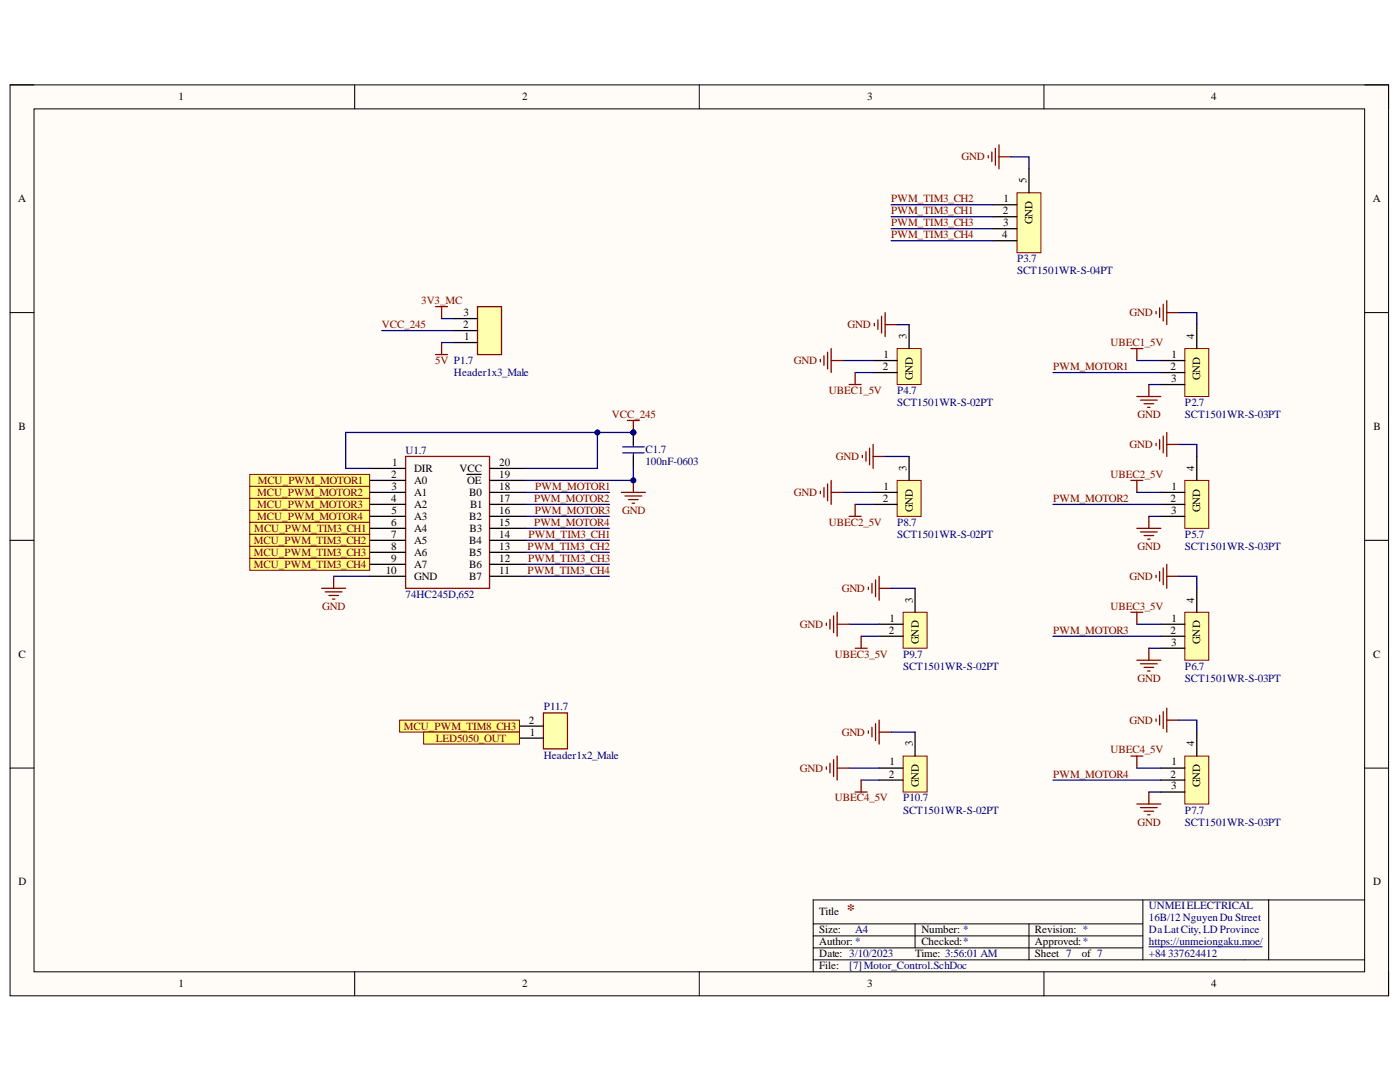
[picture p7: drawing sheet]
<svg xmlns="http://www.w3.org/2000/svg" width="279mm" height="216mm" viewBox="0 0 279 216" stroke-linecap="round" stroke-linejoin="round" font-family="sans-serif">
<defs><g id="words">
<text font-size="3.2" fill="#800000" x="169" y="182.6">*</text>
<g font-size="2.2">
<text x="35.6" y="20">1</text>
<text x="104.2" y="20">2</text>
<text x="173.1" y="20">3</text>
<text x="241.7" y="20">4</text>
<text x="3.6" y="40.3">A</text>
<text x="200.3" y="40.3">1</text>
<text x="204.9" y="36.5" transform="rotate(-90 204.9 36.5)">5</text>
<text x="274" y="40.3">A</text>
<text x="200" y="47.5">4</text>
<text x="200.1" y="42.7">2</text>
<text x="200.2" y="45.2">3</text>
<text x="206" y="44.7" transform="rotate(-90 206 44.7)">GND</text>
<text x="92.4" y="65.5">2</text>
<text x="92.5" y="63.1">3</text>
<text x="92.6" y="67.8">1</text>
<text x="176.4" y="71.5">1</text>
<text x="180.9" y="67.7" transform="rotate(-90 180.9 67.7)">3</text>
<text x="233.8" y="71.5">1</text>
<text x="238.4" y="67.7" transform="rotate(-90 238.4 67.7)">4</text>
<text x="176.2" y="73.8">2</text>
<text x="182.2" y="75.9" transform="rotate(-90 182.2 75.9)">GND</text>
<text x="233.6" y="73.8">2</text>
<text x="233.7" y="76.2">3</text>
<text x="239.5" y="75.9" transform="rotate(-90 239.5 75.9)">GND</text>
<text x="3.7" y="85.8">B</text>
<text x="274.1" y="85.8">B</text>
<text x="78.1" y="95.4">2</text>
<text x="78.2" y="92.9">1</text>
<text x="82.6" y="94.2">DIR</text>
<text x="91.7" y="94.2">VCC</text>
<text x="99.6" y="95.4">19</text>
<text x="99.6" y="92.9">20</text>
<text x="180.9" y="93.9" transform="rotate(-90 180.9 93.9)">3</text>
<text x="238.4" y="93.9" transform="rotate(-90 238.4 93.9)">4</text>
<text x="78.1" y="100.1">4</text>
<text x="78.2" y="97.8">3</text>
<text x="82.6" y="96.6">A0</text>
<text x="82.6" y="98.9">A1</text>
<text x="82.6" y="101.3">A2</text>
<text x="93.2" y="96.6">OE</text>
<text x="93.6" y="98.9">B0</text>
<text x="93.8" y="101.3">B1</text>
<text x="99.6" y="100.1">17</text>
<text x="99.6" y="97.8">18</text>
<text x="176.2" y="100.1">2</text>
<text x="176.4" y="97.8">1</text>
<text x="233.6" y="100.1">2</text>
<text x="233.8" y="97.8">1</text>
<text x="78.1" y="104.9">6</text>
<text x="78.1" y="107.3">7</text>
<text x="78.2" y="102.6">5</text>
<text x="82.6" y="103.8">A3</text>
<text x="82.6" y="106.1">A4</text>
<text x="93.6" y="103.8">B2</text>
<text x="93.7" y="106.1">B3</text>
<text x="99.6" y="107.3">14</text>
<text x="99.6" y="104.9">15</text>
<text x="99.6" y="102.6">16</text>
<text x="182.2" y="102.2" transform="rotate(-90 182.2 102.2)">GND</text>
<text x="233.7" y="102.6">3</text>
<text x="239.5" y="102.2" transform="rotate(-90 239.5 102.2)">GND</text>
<text x="78.1" y="109.7">8</text>
<text x="78.1" y="112.1">9</text>
<text x="82.6" y="108.5">A5</text>
<text x="82.6" y="110.9">A6</text>
<text x="82.6" y="113.3">A7</text>
<text x="93.6" y="113.3">B6</text>
<text x="93.6" y="110.9">B5</text>
<text x="93.6" y="108.5">B4</text>
<text x="99.6" y="112.1">12</text>
<text x="99.6" y="109.7">13</text>
<text x="77" y="114.5">10</text>
<text x="82.6" y="115.7">GND</text>
<text x="93.6" y="115.7">B7</text>
<text x="99.6" y="114.5">11</text>
<text x="177.5" y="124.1">1</text>
<text x="182.2" y="120.2" transform="rotate(-90 182.2 120.2)">3</text>
<text x="233.8" y="124.1">1</text>
<text x="238.4" y="120.2" transform="rotate(-90 238.4 120.2)">4</text>
<text x="3.7" y="131.2">C</text>
<text x="177.4" y="126.4">2</text>
<text x="183.4" y="128.4" transform="rotate(-90 183.4 128.4)">GND</text>
<text x="233.6" y="126.4">2</text>
<text x="233.7" y="128.9">3</text>
<text x="239.5" y="128.4" transform="rotate(-90 239.5 128.4)">GND</text>
<text x="274" y="131.2">C</text>
<text x="105.6" y="144.4">2</text>
<text x="105.7" y="146.8">1</text>
<text x="182.2" y="148.9" transform="rotate(-90 182.2 148.9)">3</text>
<text x="238.4" y="148.9" transform="rotate(-90 238.4 148.9)">4</text>
<text x="177.4" y="155.2">2</text>
<text x="177.5" y="152.7">1</text>
<text x="233.6" y="155.2">2</text>
<text x="233.8" y="152.7">1</text>
<text x="183.4" y="157.1" transform="rotate(-90 183.4 157.1)">GND</text>
<text x="233.7" y="157.5">3</text>
<text x="239.5" y="157.1" transform="rotate(-90 239.5 157.1)">GND</text>
<text x="3.7" y="176.6">D</text>
<text x="274" y="176.6">D</text>
<text x="163.5" y="182.6">Title</text>
<text x="163.5" y="186.2">Size:</text>
<text x="163.5" y="191">Date: 3/10/2023</text>
<text x="163.5" y="188.7">Author: *</text>
<text x="182.6" y="191">Time: 3:56:01 AM</text>
<text x="183.9" y="186.2">Number: *</text>
<text x="183.9" y="188.7">Checked:*</text>
<text x="206.5" y="186.2">Revision: *</text>
<text x="206.5" y="191">Sheet 7</text>
<text x="206.5" y="188.7">Approved:*</text>
<text x="215.9" y="191">of 7</text>
<text x="35.6" y="197">1</text>
<text x="104.2" y="197">2</text>
<text x="163.5" y="193.4">File:</text>
<text x="173.1" y="197">3</text>
<text x="241.7" y="197">4</text>
</g>
<g font-size="2.2" fill="#800000">
<text x="191.9" y="32">GND</text>
<text x="177.9" y="40.3">PWM_TIM3_CH2</text>
<text x="177.9" y="42.7">PWM_TIM3_CH1</text>
<text x="177.9" y="45.2">PWM_TIM3_CH3</text>
<text x="177.9" y="47.5">PWM_TIM3_CH4</text>
<text x="76.2" y="65.5">VCC_245</text>
<text x="84.1" y="60.7">3V3_MC</text>
<text x="169.2" y="65.5">GND</text>
<text x="225.4" y="63.1">GND</text>
<text x="221.6" y="69.1">UBEC1_5V</text>
<text x="86.9" y="72.6">5V P1.7</text>
<text x="158.4" y="72.6">GND</text>
<text x="210.2" y="73.8">PWM_MOTOR1</text>
<text x="122.1" y="83.4">VCC_245</text>
<text x="165.4" y="78.6">UBEC1_5V</text>
<text x="227" y="83.4">GND</text>
<text x="225.4" y="89.4">GND</text>
<text x="166.8" y="91.8">GND</text>
<text x="221.6" y="95.4">UBEC2_5V</text>
<text x="51.3" y="98.9">MCU_PWM_MOTOR2</text>
<text x="51.3" y="101.3">MCU_PWM_MOTOR3</text>
<text x="51.4" y="96.6">MCU_PWM_MOTOR1</text>
<text x="106.6" y="100.1">PWM_MOTOR2</text>
<text x="106.8" y="97.8">PWM_MOTOR1</text>
<text x="158.4" y="98.9">GND</text>
<text x="210.2" y="100.1">PWM_MOTOR2</text>
<text x="50.7" y="106.1">MCU_PWM_TIM3_CH1</text>
<text x="51.3" y="103.8">MCU_PWM_MOTOR4</text>
<text x="105.5" y="107.3">PWM_TIM3_CH1</text>
<text x="106.6" y="104.9">PWM_MOTOR4</text>
<text x="106.7" y="102.6">PWM_MOTOR3</text>
<text x="124.2" y="102.6">GND</text>
<text x="165.4" y="104.9">UBEC2_5V</text>
<text x="50.7" y="108.5">MCU_PWM_TIM3_CH2</text>
<text x="50.7" y="113.3">MCU_PWM_TIM3_CH4</text>
<text x="50.7" y="110.9">MCU_PWM_TIM3_CH3</text>
<text x="105.3" y="109.7">PWM_TIM3_CH2</text>
<text x="105.4" y="112.1">PWM_TIM3_CH3</text>
<text x="227" y="109.7">GND</text>
<text x="105.3" y="114.5">PWM_TIM3_CH4</text>
<text x="168" y="118">GND</text>
<text x="225.4" y="115.7">GND</text>
<text x="64.3" y="121.7">GND</text>
<text x="159.6" y="125.2">GND</text>
<text x="221.6" y="121.7">UBEC3_5V</text>
<text x="166.6" y="131.2">UBEC3_5V</text>
<text x="210.2" y="126.4">PWM_MOTOR3</text>
<text x="227" y="136.1">GND</text>
<text x="80.6" y="145.6">MCU_PWM_TIM8_CH3</text>
<text x="86.9" y="148">LED5050_OUT</text>
<text x="168" y="146.8">GND</text>
<text x="225.4" y="144.4">GND</text>
<text x="159.6" y="154">GND</text>
<text x="210.2" y="155.2">PWM_MOTOR4</text>
<text x="221.6" y="150.3">UBEC4_5V</text>
<text x="166.6" y="159.9">UBEC4_5V</text>
<text x="227" y="164.7">GND</text>
</g>
<g font-size="2.2" fill="#000080">
<text x="203" y="52.3">P3.7</text>
<text x="203" y="54.7">SCT1501WR-S-04PT</text>
<text x="90.6" y="75">Header1x3_Male</text>
<text x="179.1" y="78.6">P4.7</text>
<text x="179.1" y="81">SCT1501WR-S-02PT</text>
<text x="236.5" y="81">P2.7</text>
<text x="236.5" y="83.4">SCT1501WR-S-03PT</text>
<text x="80.9" y="90.6">U1.7</text>
<text x="128.8" y="90.3">C1.7</text>
<text x="128.8" y="92.8">100nF-0603</text>
<text x="179.1" y="104.9">P8.7</text>
<text x="179.1" y="107.3">SCT1501WR-S-02PT</text>
<text x="236.5" y="107.3">P5.7</text>
<text x="236.5" y="109.7">SCT1501WR-S-03PT</text>
<text x="80.9" y="119.3">74HC245D,652</text>
<text x="180.2" y="131.2">P9.7</text>
<text x="180.2" y="133.6">SCT1501WR-S-02PT</text>
<text x="236.5" y="133.6">P6.7</text>
<text x="236.5" y="136.1">SCT1501WR-S-03PT</text>
<text x="108.5" y="141.7">P11.7</text>
<text x="108.5" y="151.4">Header1x2_Male</text>
<text x="180.2" y="159.9">P10.7</text>
<text x="180.2" y="162.4">SCT1501WR-S-02PT</text>
<text x="236.5" y="162.4">P7.7</text>
<text x="236.5" y="164.7">SCT1501WR-S-03PT</text>
<text x="229.3" y="181.5">UNMEIELECTRICAL</text>
<text x="229.3" y="183.8">16B/12 NguyenDu Street</text>
<text x="170.7" y="186.2">A4</text>
<text x="229.3" y="186.2">Da LatCity, LD Province</text>
<text x="229.3" y="188.7">https://unmeiongaku.moe/</text>
<text x="229.3" y="191">+84 337624412</text>
<text x="169.5" y="193.4">[7]Motor_Control.SchDoc</text>
</g>
</g></defs>
<path d="M2 16.9h275.1v181.8h-275.1z" fill-rule="evenodd" fill="#fffcf8"/>
<path d="M2 16.9h275.1v181.8h-275.1z" fill="none" stroke="#000" stroke-width=".2"/>
<path d="M6.8 21.7h265.5v172.2h-265.5z" fill-rule="evenodd" fill="#fffcf8"/>
<g fill="none" stroke="#000" stroke-width=".2">
<path d="M2 16.9h4.8M70.8 16.9v4.8M139.6 16.9v4.8M208.3 16.9v4.8M272.3 16.9h4.8v4.8M6.8 21.7h265.5v172.2h-265.5zM2 62.4h4.8M272.3 62.4h4.8M2 107.8h4.8M272.3 107.8h4.8M2 153.3h4.8M272.3 153.3h4.8"/>
<path d="M228.1 179.6v11.9M253.2 179.6v11.9M272.3 179.6h-110v14.3M70.8 193.9v4.8M139.6 193.9v4.8M162.3 184.3h65.8M162.3 191.5h110M162.3 189.1h65.8M162.3 186.7h65.8M182.6 184.3v4.8M205.4 184.3v7.2M208.3 193.9v4.8"/>
<path d="M277.1 193.9v4.8"/>
</g>
<path d="M229.3 188.9h22.6" fill="none" stroke="#000080" stroke-width=".2"/>
<path d="M80.9 91.1h16.8v26.3h-16.8z" fill="none" stroke="#980000" stroke-width=".25"/>
<g fill="none" stroke="#000" stroke-width=".25">
<path d="M73.8 93.5h7.1M73.8 95.9h7.1M73.8 98.3h7.1M93.2 94.7h2.8M97.7 93.5h7.2M97.7 95.9h7.2M97.7 98.3h7.2M73.8 100.6h7.1M73.8 103h7.1M73.8 105.4h7.1M73.8 107.8h7.1M73.8 110.2h7.1"/>
<path d="M73.8 112.6h7.1M73.8 115h7.1M97.7 100.6h7.2M97.7 103h7.2M97.7 105.4h7.2M97.7 107.8h7.2M97.7 110.2h7.2M97.7 112.6h7.2M97.7 115h7.2"/>
</g>
<path d="M95.3 61.2h4.8v9.5h-4.8z" fill-rule="evenodd" fill="#ffffb0"/>
<path d="M86.9 61.2h2.4M86.9 70.7h2.4M88.1 61.2v2.4M88.1 68.4v2.3M95.3 61.2h4.8v9.5h-4.8zM125.2 83.9h2.4M126.4 83.9v2.4" fill="none" stroke="#800000" stroke-width=".25"/>
<path d="M90.5 68.4h4.8M90.5 66h4.8M90.5 63.6h4.8" fill="none" stroke="#000" stroke-width=".25"/>
<circle cx="126.4" cy="86.3" r=".48" fill="#000080"/>
<circle cx="126.4" cy="86.3" r=".48" fill="none" stroke="#000080" stroke-width=".2"/>
<circle cx="126.4" cy="86.3" r=".48" fill="#000080"/>
<circle cx="126.4" cy="86.3" r=".48" fill="none" stroke="#000080" stroke-width=".2"/>
<path d="M124.2 90.4h4.4M124.2 89.2h4.4M126.4 88.7v.5M126.4 90.4v.7" fill="none" stroke="#00f" stroke-width=".25"/>
<path d="M126.4 86.3v2.4" fill="none" stroke="#000" stroke-width=".25"/>
<circle cx="126.4" cy="86.3" r=".48" fill="#000080"/>
<circle cx="126.4" cy="86.3" r=".48" fill="none" stroke="#000080" stroke-width=".2"/>
<path d="M126.4 91.1v2.4" fill="none" stroke="#000" stroke-width=".25"/>
<path d="M124 98.3h4.8M124.7 99h3.4M125.4 99.7h2M126.4 95.9v2.4M126.2 100.4h.4" fill="none" stroke="#800000" stroke-width=".25"/>
<circle cx="126.4" cy="95.9" r=".48" fill="#000080"/>
<circle cx="126.4" cy="95.9" r=".48" fill="none" stroke="#000080" stroke-width=".2"/>
<path d="M64.2 117.4h4.8M64.9 118.1h3.4M65.6 118.8h2M66.4 119.5h.4M66.6 115v2.4" fill="none" stroke="#800000" stroke-width=".25"/>
<path d="M49.9 94.7h23.9v2.4h-23.9z" fill-rule="evenodd" fill="#ffff80"/>
<path d="M49.9 94.7h23.9v2.4h-23.9z" fill="none" stroke="#800000" stroke-width=".2"/>
<path d="M49.9 97.1h23.9v2.3h-23.9z" fill-rule="evenodd" fill="#ffff80"/>
<path d="M49.9 97.1h23.9v2.3h-23.9z" fill="none" stroke="#800000" stroke-width=".2"/>
<path d="M49.9 99.4h23.9v2.4h-23.9z" fill-rule="evenodd" fill="#ffff80"/>
<path d="M49.9 99.4h23.9v2.4h-23.9z" fill="none" stroke="#800000" stroke-width=".2"/>
<path d="M49.9 101.8h23.9v2.4h-23.9z" fill-rule="evenodd" fill="#ffff80"/>
<path d="M49.9 101.8h23.9v2.4h-23.9z" fill="none" stroke="#800000" stroke-width=".2"/>
<path d="M232.9 60v4.8M230.7 62.1v.5M231.4 61.4v1.9M232.1 60.7v3.4M232.9 62.4h2.4" fill="none" stroke="#800000" stroke-width=".25"/>
<path d="M49.9 104.2h23.9v2.4h-23.9z" fill-rule="evenodd" fill="#ffff80"/>
<path d="M49.9 104.2h23.9v2.4h-23.9z" fill="none" stroke="#800000" stroke-width=".2"/>
<path d="M49.9 106.6h23.9v2.4h-23.9z" fill-rule="evenodd" fill="#ffff80"/>
<path d="M49.9 106.6h23.9v2.4h-23.9z" fill="none" stroke="#800000" stroke-width=".2"/>
<path d="M49.9 111.4h23.9v2.4h-23.9z" fill-rule="evenodd" fill="#ffff80"/>
<path d="M49.9 111.4h23.9v2.4h-23.9z" fill="none" stroke="#800000" stroke-width=".2"/>
<path d="M49.9 109h23.9v2.4h-23.9z" fill-rule="evenodd" fill="#ffff80"/>
<path d="M49.9 109h23.9v2.4h-23.9z" fill="none" stroke="#800000" stroke-width=".2"/>
<path d="M203 38.5h4.7v11.9h-4.7z" fill-rule="evenodd" fill="#ffffb0"/>
<path d="M203 38.5h4.7v11.9h-4.7z" fill="none" stroke="#800000" stroke-width=".2"/>
<path d="M205.4 33.7v4.8M198.2 40.9h4.8M198.2 43.2h4.8M198.2 45.6h4.8M198.2 48h4.8" fill="none" stroke="#000" stroke-width=".25"/>
<path d="M197.2 31v.5M197.9 30.3v1.9M198.6 29.6v3.4M199.4 28.9v4.8M199.4 31.3h2.4" fill="none" stroke="#800000" stroke-width=".25"/>
<path d="M236.5 95.9h4.7v9.5h-4.7z" fill-rule="evenodd" fill="#ffffb0"/>
<path d="M236.5 95.9h4.7v9.5h-4.7z" fill="none" stroke="#800000" stroke-width=".2"/>
<path d="M231.7 98.3h4.8M238.8 91.1v4.8M231.7 100.6h4.8M231.7 103h4.8" fill="none" stroke="#000" stroke-width=".25"/>
<path d="M236.5 122.2h4.7v9.5h-4.7z" fill-rule="evenodd" fill="#ffffb0"/>
<path d="M236.5 122.2h4.7v9.5h-4.7z" fill="none" stroke="#800000" stroke-width=".2"/>
<path d="M238.8 117.4v4.8M231.7 124.6h4.8M231.7 127h4.8M231.7 129.3h4.8" fill="none" stroke="#000" stroke-width=".25"/>
<path d="M236.5 150.9h4.7v9.5h-4.7z" fill-rule="evenodd" fill="#ffffb0"/>
<path d="M236.5 150.9h4.7v9.5h-4.7z" fill="none" stroke="#800000" stroke-width=".2"/>
<path d="M231.7 153.3h4.8M231.7 155.7h4.8M231.7 158h4.8M238.8 146.1v4.8" fill="none" stroke="#000" stroke-width=".25"/>
<path d="M236.5 69.6h4.7v9.5h-4.7z" fill-rule="evenodd" fill="#ffffb0"/>
<path d="M236.5 69.6h4.7v9.5h-4.7z" fill="none" stroke="#800000" stroke-width=".2"/>
<path d="M231.7 71.9h4.8M231.7 74.3h4.8M231.7 76.7h4.8M238.8 64.8v4.8" fill="none" stroke="#000" stroke-width=".25"/>
<g fill="none" stroke="#800000" stroke-width=".25">
<path d="M225.7 69.6h2.4M226.9 79.1h4.8M226.9 69.6v2.3M227.6 79.8h3.3M229.3 76.7v2.4M228.3 80.6h1.9M229 81.3h.5M230.7 88.5v.4M231.4 87.7v1.9M232.1 87v3.4M232.9 86.3v4.8M232.9 88.7h2.4"/>
<path d="M226.9 105.4h4.8M227.6 106.1h3.3M228.3 106.9h1.9M229 107.6h.5M229.3 103v2.4M230.7 114.8v.4M231.4 114v2M232.1 113.3v3.4M232.9 112.6v4.8M232.9 115h2.4M226.9 131.7h4.8M227.6 132.5h3.3"/>
<path d="M228.3 133.2h1.9M229 133.9h.5M229.3 129.3v2.4M229.3 158v2.4M230.7 143.5v.4M231.4 142.7v2M232.1 142v3.4M232.9 141.3v4.8M232.9 143.7h2.4M226.9 160.4h4.8M227.6 161.1h3.3M228.3 161.9h1.9"/>
<path d="M229 162.6h.5"/>
</g>
<path d="M179 69.6h4.8v7.1h-4.8z" fill-rule="evenodd" fill="#ffffb0"/>
<path d="M179 69.6h4.8v7.1h-4.8z" fill="none" stroke="#800000" stroke-width=".2"/>
<path d="M174.2 71.9h4.8M174.2 74.3h4.8M181.4 64.8v4.8" fill="none" stroke="#000" stroke-width=".25"/>
<path d="M174.5 64.5v.5M175.2 63.8v1.9M175.9 63.1v3.3M176.6 62.4v4.8M176.6 64.8h2.4" fill="none" stroke="#800000" stroke-width=".25"/>
<path d="M179 95.9h4.8v7.1h-4.8z" fill-rule="evenodd" fill="#ffffb0"/>
<path d="M179 95.9h4.8v7.1h-4.8z" fill="none" stroke="#800000" stroke-width=".2"/>
<path d="M174.2 98.3h4.8M181.4 91.1v4.8M174.2 100.6h4.8" fill="none" stroke="#000" stroke-width=".25"/>
<path d="M172.1 90.8v.5M172.8 90.1v1.9M173.5 89.4v3.4M174.2 88.7v4.8M174.2 91.1h2.4M225.7 95.9h2.4M226.9 95.9v2.4M225.7 122.2h2.4M226.9 122.2v2.4" fill="none" stroke="#800000" stroke-width=".25"/>
<path d="M180.2 122.2h4.8v7.1h-4.8z" fill-rule="evenodd" fill="#ffffb0"/>
<path d="M180.2 122.2h4.8v7.1h-4.8z" fill="none" stroke="#800000" stroke-width=".2"/>
<path d="M182.6 117.4v4.8M175.5 124.6h4.7M175.5 127h4.7" fill="none" stroke="#000" stroke-width=".25"/>
<path d="M173.3 117.1v.5M174 116.4v1.9M174.7 115.7v3.4M175.5 115v4.8M175.5 117.4h2.3" fill="none" stroke="#800000" stroke-width=".25"/>
<path d="M180.2 150.9h4.8v7.1h-4.8z" fill-rule="evenodd" fill="#ffffb0"/>
<path d="M180.2 150.9h4.8v7.1h-4.8z" fill="none" stroke="#800000" stroke-width=".2"/>
<path d="M175.5 153.3h4.7M175.5 155.7h4.7M182.6 146.1v4.8" fill="none" stroke="#000" stroke-width=".25"/>
<path d="M173.3 145.8v.5M174 145.1v1.9M174.7 144.4v3.4M175.5 143.7v4.8M175.5 146.1h2.3M225.7 150.9h2.4M226.9 150.9v2.4" fill="none" stroke="#800000" stroke-width=".25"/>
<path d="M108.5 142.3h4.7v7.1h-4.7z" fill-rule="evenodd" fill="#ffffb0"/>
<path d="M108.5 142.3h4.7v7.1h-4.7z" fill="none" stroke="#800000" stroke-width=".25"/>
<path d="M103.7 147.3h4.8M103.7 144.9h4.8" fill="none" stroke="#000" stroke-width=".25"/>
<path d="M79.8 143.7h23.9v2.4h-23.9z" fill-rule="evenodd" fill="#ffff80"/>
<path d="M79.8 143.7h23.9v2.4h-23.9z" fill="none" stroke="#800000" stroke-width=".2"/>
<path d="M76.2 66h14.3M88.1 63.6h2.4M88.1 68.4h2.4M119.2 86.3v7.2h-14.3" fill="none" stroke="#000080" stroke-width=".25"/>
<circle cx="119.2" cy="86.3" r=".48" fill="#000080"/>
<circle cx="119.2" cy="86.3" r=".48" fill="none" stroke="#000080" stroke-width=".2"/>
<path d="M126.4 93.5v2.4h-21.5" fill="none" stroke="#000080" stroke-width=".25"/>
<circle cx="126.4" cy="95.9" r=".48" fill="#000080"/>
<circle cx="126.4" cy="95.9" r=".48" fill="none" stroke="#000080" stroke-width=".2"/>
<g fill="none" stroke="#000080" stroke-width=".25">
<path d="M201.8 31.3h3.6v2.4M177.8 40.9h20.4M177.8 43.2h20.4M177.8 45.6h20.4M177.8 48h20.4M168.3 71.9h5.9M170.7 74.3h3.5M179 64.8h2.4M210.1 74.3h21.6M226.9 71.9h4.8M229.3 76.7h2.4M235.3 62.4h3.5v2.4"/>
<path d="M104.9 98.3h16.7M126.4 86.3h-57.4v7.2h4.8M168.3 98.3h5.9M176.6 91.1h4.8M226.9 98.3h4.8M235.3 88.7h3.5v2.4M66.6 115h7.2M104.9 115h16.7M104.9 100.6h16.7M104.9 103h16.7M104.9 105.4h16.7M104.9 107.8h16.7"/>
<path d="M104.9 110.2h16.7M104.9 112.6h16.7M170.7 100.6h3.5M177.8 117.4h4.8M210.1 100.6h21.6M229.3 103h2.4M235.3 115h3.5v2.4M169.5 124.6h6M171.9 127h3.6M210.1 127h21.6M226.9 124.6h4.8M229.3 129.3h2.4"/>
<path d="M169.5 153.3h6M171.9 155.7h3.6M177.8 146.1h4.8M210.1 155.7h21.6M226.9 153.3h4.8M229.3 158h2.4M235.3 143.7h3.5v2.4"/>
</g>
<circle cx="126.4" cy="86.3" r=".48" fill="#000080"/>
<circle cx="126.4" cy="86.3" r=".48" fill="none" stroke="#000080" stroke-width=".2"/>
<circle cx="119.2" cy="86.3" r=".48" fill="#000080"/>
<circle cx="119.2" cy="86.3" r=".48" fill="none" stroke="#000080" stroke-width=".2"/>
<path d="M84.5 146.1h19.2v2.4h-19.2z" fill-rule="evenodd" fill="#ffff80"/>
<path d="M84.5 146.1h19.2v2.4h-19.2z" fill="none" stroke="#800000" stroke-width=".2"/>
<g fill="none" stroke="#800000" stroke-width=".25">
<path d="M163.7 71.7v.5M164.4 71v1.9M165.2 70.3v3.3M165.9 69.6v4.7M165.9 71.9h2.4M169.5 76.7h2.4M170.7 74.3v2.4M163.7 98v.5M164.4 97.3v1.9M165.2 96.6v3.3M165.9 95.9v4.7M165.9 98.3h2.4"/>
<path d="M169.5 103h2.4M170.7 100.6v2.4M164.9 124.3v.5M165.6 123.6v1.9M166.4 122.9v3.3M167.1 122.2v4.8M167.1 124.6h2.4M170.7 129.3h2.4M171.9 127v2.3M164.9 153v.5M165.6 152.3v1.9M166.4 151.6v3.3"/>
<path d="M167.1 150.9v4.7M167.1 153.3h2.4M170.7 158h2.4M171.9 155.6v2.4"/>
</g>
<use href="#words"/>
</svg>
